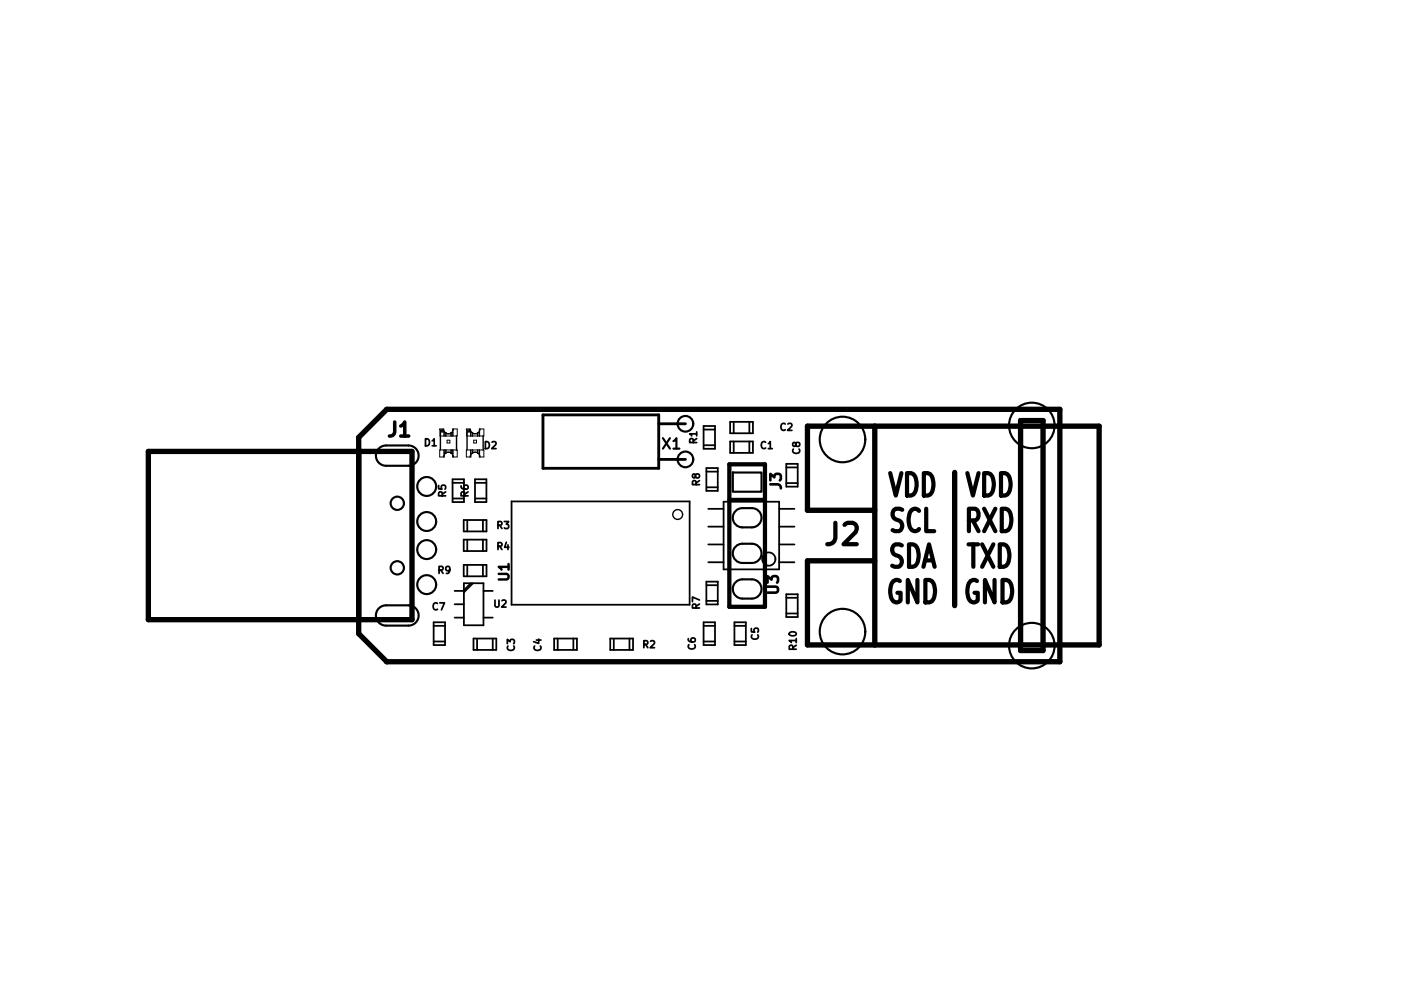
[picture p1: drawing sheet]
<svg xmlns="http://www.w3.org/2000/svg" width="297mm" height="210mm" viewBox="0 0 297 210" stroke-linecap="round" stroke-linejoin="round" font-family="sans-serif">
<path d="M31.5 95.7h55.9v35.7h-55.9zM82 86.8l-5.9 5.9v41.7l5.9 5.9M82 86.8h142.7v53.5h-142.7M82 86.8h.1M185.5 90.4v46.3M216.4 89.2h4.7v48.7h-4.7zM185.5 108.2h-14.3v-17.8h61.8v46.3h-61.8v-17.8h14.3M202.4 100.2v28.2M82 140.3h.1" fill="none" stroke="#000" stroke-width="1.1"/>
<g fill="none" stroke="#000" stroke-width=".89">
<path d="M188.7 100.3l1.2 4.8 1.2-4.8M191.2 115.6l-.5-.2h-.9a1.33 1.33 0 0 0-.6 1.5 1.33 1.33 0 0 0 1.3 1 1.27 1.27 0 0 1 .7 1.1 1.27 1.27 0 0 1-.7 1.2h-.8l-.5-.3M191.3 108.1l-.5-.2h-.9a1.33 1.33 0 0 0-.6 1.5 1.33 1.33 0 0 0 1.3 1 1.27 1.27 0 0 1 .7 1.1 1.27 1.27 0 0 1-.7 1.1h-.8l-.6-.2M192.3 100.3h.9a1.95 1.95 0 0 1 1.1 2 3.2 3.2 0 0 1-.6 2.5l-.5 .3h-.9zM192.7 115.4h.9a1.94 1.94 0 0 1 1.2 2.1 3.2 3.2 0 0 1-.7 2.4l-.5 .3h-.9zM194.8 108.3a1.13 1.13 0 0 0-1.2-.4 1.13 1.13 0 0 0-.8 1.1 3.9 3.9 0 0 0 .5 3.4 1.02 1.02 0 0 0 1.5-.2M195.9 100.3h.8a1.95 1.95 0 0 1 1.2 2 3.2 3.2 0 0 1-.7 2.5l-.5 .3h-.8zM196.1 118.8h1.7M196.4 107.9v4.7h1.7M205.1 100.3l1.2 4.8 1.2-4.8M205.3 115.4h2.1M205.4 110.4h1.4a1.44 1.44 0 0 0 0-2.5h-1.4v4.7"/>
<path d="M206.3 110.4l1.2 2.2M206.4 115.4v4.8M208.2 115.4l2.4 4.8M208.7 107.9l2.3 4.7M208.7 100.3h.8a1.95 1.95 0 0 1 1.2 2 3.2 3.2 0 0 1-.7 2.5l-.5 .3h-.8zM210.6 115.4l-2.4 4.8M211 107.9l-2.3 4.7M212 115.4h.8a1.95 1.95 0 0 1 1.2 2.1 3.2 3.2 0 0 1-.7 2.4l-.5 .3h-.8zM212.2 100.3h.9a1.95 1.95 0 0 1 1.2 2 3.2 3.2 0 0 1-.7 2.5l-.5 .3h-.9zM212.4 107.9h.8a1.94 1.94 0 0 1 1.2 2 3.2 3.2 0 0 1-.6 2.5l-.6 .2h-.8zM190.8 123.2a1.17 1.17 0 0 0-1.9 .9 3.9 3.9 0 0 0 .5 3.4 1.03 1.03 0 0 0 1.5-.2v-1.6h-.6M194.5 123v4.7l-2-4.7v4.7"/>
<path d="M195.8 120.2l1.2-4.8 1.2 4.8M196.2 123h.9a1.96 1.96 0 0 1 1.1 2 3.2 3.2 0 0 1-.6 2.5l-.5 .2h-.9zM207.1 123.2a1.17 1.17 0 0 0-1.8 .9 3.9 3.9 0 0 0 .5 3.4 1.03 1.03 0 0 0 1.5-.2v-1.6h-.7M210.9 123v4.7l-2.1-4.7v4.7M212.6 123h.8a1.96 1.96 0 0 1 1.2 2 3.2 3.2 0 0 1-.7 2.5l-.5 .2h-.8z"/>
</g>
<g fill="none" stroke="#000" stroke-width=".38">
<path d="M149.2 90.3h2.4v4.9h-2.4zM149.2 91.1h2.4M149.3 94.4h2.3M149.8 100h2.4M149.8 99.2h2.4v4.9h-2.4zM154.8 89.4h4.8v2.5h-4.8zM154.8 93.6h4.8v2.4h-4.8zM155.6 89.4v2.5M155.6 93.6v2.4M158.9 89.4v2.4M158.9 93.6v2.3M166.7 99.1h2.4"/>
<path d="M166.7 98.3h2.4v4.9h-2.4zM96 102.4h2.4M96 101.6h2.4v4.9h-2.4zM96 105.7h2.4M98.3 110.3h4.8v2.4h-4.8zM98.3 114.4h4.8v2.4h-4.8zM98.3 119.8h4.8v2.4h-4.8zM99.1 110.3v2.4M99.1 114.5v2.3M99.1 119.8v2.4M100.7 102.4h2.4M100.7 101.6h2.4v4.9h-2.4z"/>
<path d="M100.8 105.7h2.3M102.4 110.3v2.4M102.4 114.4v2.4M102.4 119.8v2.4M108.5 106.3h37.7v21.9h-37.7zM149.8 103.3h2.4M150.2 119.2h3.2M150.2 115.4h3.2M150.2 111.7h3.2M150.2 107.9h3.2M153.4 106.4h11.8v14.3h-11.8zM165.2 119.2h3.2"/>
<path d="M165.2 115.4h3.2M165.2 111.7h3.2M165.2 107.9h3.2M166.7 102.4h2.4M91.9 132.7h2.5M91.9 131.9h2.5v4.9h-2.5zM92 136h2.4M96.4 130.9h2M96.4 125.3h2M96.4 128.1h2M98.4 123.7h4.1v8.9h-4.1zM99.8 123.7l-1.4 1.4"/>
<path d="M100.3 123.7l-1.9 1.9M100.4 135.4h4.8v2.4h-4.8zM101.1 135.5v2.3M102.5 130.9h2M102.5 125.3h2M104.5 135.4v2.4M117.5 135.4h4.8v2.4h-4.8zM118.2 135.4v2.4M121.6 135.4v2.3M129.4 135.4h4.8v2.4h-4.8zM130.1 135.5v2.3M133.5 135.4v2.4"/>
<path d="M149.2 136h2.4M149.2 132.7h2.3M149.2 131.9h2.4v4.9h-2.4zM149.8 123.3h2.4v4.9h-2.4zM149.8 127.4h2.4M149.8 124.1h2.3M155.7 136h2.4M155.7 132.7h2.4M155.7 131.9h2.4v4.9h-2.4zM166.7 126h2.4v4.8h-2.4zM166.7 130.1h2.4M166.7 126.7h2.4"/>
<circle cx="163" cy="118.5" r="1.4"/>
</g>
<path d="M115.1 88h24.6v11.3h-24.6zM139.7 89.9h5.6M139.7 97.4h5.6" fill="none" stroke="#000" stroke-width=".6"/>
<g fill="none" stroke="#000" stroke-width=".21">
<path d="M93.2 91h.7v.2h-.7zM94.1 92.4v-.7h.5v.7M94.1 95.4v.7h.5v-.7M94.2 92.4v-.8h-.9v.8h3.6v-1.4h-.9v1.4M94.2 95.4v1.5h-1v-1.5h3.7v1.5h-.9v-1.5M94.5 92.4v-.5h1.2v.5M94.5 95.4v.5h1.2v-.5M94.8 93.3h.6v.6h-.6zM95.6 92.4v-.7h.4v.7M95.6 95.4v.7h.4v-.7M98.9 91h.6v.2h-.6zM99.8 92.4v-.7h.4v.7"/>
<path d="M99.8 95.4v.7h.4v-.7M99.8 92.4v-.8h-.9v.8h3.7v-1.4h-1v1.4M99.8 95.4v1.5h-.9v-1.5h3.7v1.5h-1v-1.5M100.1 92.4v-.5h1.2v.5M100.1 95.4v.5h1.2v-.5M100.4 93.3h.6v.6h-.6zM101.2 92.4v-.7h.5v.7M101.2 95.4v.7h.5v-.7"/>
<circle cx="93.7" cy="91.4" r=".21"/>
<circle cx="99.4" cy="91.4" r=".21"/>
</g>
<path d="M93.4 91.2v4.2M94 91a1.03 1.03 0 0 0 1.1 1 1.03 1.03 0 0 0 1-1M94 96.9a1.03 1.03 0 0 1 1.1-1 1.03 1.03 0 0 1 1 1M96.8 92.4v3.1M99 91.2v4.2M99.7 91a1.03 1.03 0 0 0 1 1 1.03 1.03 0 0 0 1.1-1M99.7 96.9a1.03 1.03 0 0 1 1-1 1.03 1.03 0 0 1 1.1 1M102.4 92.4v3.1" fill="none" stroke="#000" stroke-width=".3"/>
<path d="M154.6 98.4h7.6v30.3h-7.6zM154.6 106h7.6M177.1 110.9v3.2a1.45 1.45 0 0 1-1.7 1.3M179.1 111.3l.6-.4h1.1a1.23 1.23 0 0 1 .6 1.9l-2.6 2.6h2.8" fill="none" stroke="#000" stroke-width=".91"/>
<circle cx="143.7" cy="109.1" r="1.04" fill="none" stroke="#000" stroke-width=".29"/>
<g fill="none" stroke="#000" stroke-width=".45">
<path d="M80.3 95.1l1-.6 .6-.1 4.7 .1a2.15 2.15 0 0 1 2.2 2.1 2.15 2.15 0 0 1-2.2 2.2h-4.7a2.15 2.15 0 0 1-2-1.4 2.15 2.15 0 0 1 .4-2.3zM140.6 92.9l1.4 2.2M142 92.9l-1.4 2.2M142.8 93.5l.6-.6v2.2M142.8 95.1h1.3M155.4 100.2h6.1v4.1h-6.1zM156 108.3a3.7 3.7 0 0 1 3.4-.6 2.04 2.04 0 0 1 2.1 2.1 2.04 2.04 0 0 1-2.1 2 3.7 3.7 0 0 1-3.4-.6 2.04 2.04 0 0 1 0-2.9zM156 115.9a3.7 3.7 0 0 1 3.4-.6 2.04 2.04 0 0 1 2.1 2 2.04 2.04 0 0 1-2.1 2.1 3.7 3.7 0 0 1-3.4-.6 2.04 2.04 0 0 1 0-2.9zM80.3 129l1-.6 .6-.1h4.7a2.15 2.15 0 0 1 2.2 2.2 2.15 2.15 0 0 1-2.2 2.1h-4.7a2.15 2.15 0 0 1-2-1.3 2.15 2.15 0 0 1 .4-2.3zM156 123.4a3.7 3.7 0 0 1 3.4-.6 2.04 2.04 0 0 1 2.1 2.1 2.04 2.04 0 0 1-2.1 2 3.7 3.7 0 0 1-3.4-.6 2.04 2.04 0 0 1 0-2.9z"/>
<circle cx="145.3" cy="97.4" r="1.66"/>
<circle cx="145.3" cy="89.9" r="1.66"/>
<circle cx="178.6" cy="93.2" r="4.8"/>
<circle cx="218.8" cy="90.2" r="4.8"/>
<circle cx="84.2" cy="106.7" r="1.41"/>
<circle cx="90.5" cy="116.5" r="2.01"/>
<circle cx="90.5" cy="110.6" r="2.01"/>
<circle cx="90.5" cy="103.1" r="2.01"/>
<circle cx="84.2" cy="120.4" r="1.41"/>
<circle cx="90.5" cy="124" r="2.01"/>
<circle cx="178.6" cy="133.9" r="4.8"/>
<circle cx="218.8" cy="136.9" r="4.8"/>
</g>
<g fill="none" stroke="#000" stroke-width=".37">
<path d="M90.2 93a.75 .75 0 0 1 .9 .8 .75 .75 0 0 1-.9 .7zM91.6 93.5l.5-.5v1.5M91.6 94.5h.9M102.9 93.6a.75 .75 0 0 1 .9 .8 .75 .75 0 0 1-.9 .7zM104.3 93.8l.6-.2 .3 .5-.9 1h.9M147 93.8l-.1-.7-.2-.1-.3 .1-.2 .7h1.5M147.7 92h-1.5l.5 .4M147.7 93l-.7 .5M147.7 91.6v.8M162.3 93.8a.7 .7 0 0 0-1 .5 .7 .7 0 0 0 .7 .8l.3-.1M162.9 94.1l.4-.5v1.5M162.9 95.1h.8"/>
<path d="M166.5 89.9a.6 .6 0 0 0-.8 0 .6 .6 0 0 0-.1 .7l.2 .6h.4l.3-.1M167.1 89.9l.5-.1 .3 .4-.9 1h.9M168.2 95.2a.59 .59 0 0 0 0 .7 .59 .59 0 0 0 .7 .2l.6-.3 .1-.3-.2-.3M168.7 94.1l.3-.3h.3l.3 .3-.1 .4-.5 .1-.2-.1-.2-.6h-.5v.5l.1 .2h.2l.3-.2M93 102.9v.7l.7 .1-.1-.2v-.5l.3-.1h.4l.2 .2-.2 .6M93.8 105.1l-.1-.7-.2-.1-.4 .1-.1 .7h1.5M94.5 104.3l-.7 .5M97.8 103v.4a1.01 1.01 0 0 0 1.4 0l-.1-.5h-.5l-.3 .2v.3l.3 .3M98.5 105.1v-.7l-.2-.1-.4 .1-.1 .7h1.4M99.2 104.3l-.7 .5M105.6 115.8l.7-.1 .1-.2v-.3l-.8-.2v1.5M105.6 111.4l.7-.1 .1-.2v-.4l-.8-.1v1.5"/>
<path d="M105.9 115.8l.5 .7M105.9 111.4l.5 .7M106.9 110.6h.9l-.5 .5 .5 .2v.6l-.2 .2-.7-.2M107.3 115l-.3 1h.9M107.7 115.5v1M147.5 100.8l.2-.3h.3l.3 .3-.1 .4-.5 .1-.2-.1-.2-.6h-.4l-.1 .5 .2 .2h.2l.3-.2M147.6 102.8l-.1-.8-.2-.1-.3 .1-.2 .8h1.5M148.3 101.9l-.7 .5M92.7 128a.59 .59 0 0 0-.7 0 .59 .59 0 0 0-.2 .7l.3 .5 .4 .1 .2-.1M93.1 120.9l.7-.1 .1-.2v-.4l-.8-.1v1.5M93.2 127.8h1l-.6 1.5M93.5 120.9l.4 .7"/>
<path d="M95.4 120.7l-.3 .3-.4-.1-.2-.2v-.3l.3-.3h.3l.3 .3a.99 .99 0 0 1-.5 1.2h-.2M104.9 127.2v1.2l.3 .3 .5-.1 .1-.2v-1.2M106.4 127.4l.6-.2 .3 .5-.9 1h.9M107.6 136.5v-.9l.5 .5 .2-.5h.6l.2 .2-.2 .7M107.7 137a.7 .7 0 0 0 .5 1 .7 .7 0 0 0 .9-.7l-.2-.3M113.4 137a.7 .7 0 0 0 .5 1 .7 .7 0 0 0 .8-.7l-.1-.3M113.7 135.7h1M114.2 135.5v.9l-1.1-.3M136.5 136.6h.7l.2-.3-.1-.3-.8-.2v1.5M136.9 136.6l.5 .7M137.9 136l.6-.2 .3 .5-1 1h1M145.9 135.4l.1 .4a1.01 1.01 0 0 0 1.4 0l-.1-.5h-.5l-.3 .2v.3l.3 .3"/>
<path d="M146.1 136.7a.6 .6 0 0 0 0 .7 .6 .6 0 0 0 .7 .2l.5-.3 .1-.3-.1-.3M147.6 128.9l-.1-.7-.2-.1h-.3l-.2 .8h1.5M148.3 127.2l-1.5-.6v1M148.3 128.1l-.7 .5M159.3 133.3v.7h.7l-.1-.2v-.5l.3-.1 .4 .1 .2 .2-.2 .5M159.4 134.6a.59 .59 0 0 0 0 .7 .59 .59 0 0 0 .8 .2l.5-.3 .1-.3-.2-.3M167.5 134.1a.8 .8 0 0 1 1.3 .4 .85 .85 0 0 1-1.5-.2zM168.1 137.6l-.1-.7-.2-.1-.3 .1-.2 .7h1.5M168.8 135.8h-1.5l.5 .4M168.8 136.8l-.7 .5M168.8 135.4v.8"/>
</g>
<path d="M163.3 102.7h1.6a.72 .72 0 0 1 .7 .8M163.3 101.8v-1.3l.9 .7a.61 .61 0 0 1 .4-.7h.5l.4 .2 .1 .8-.3 .3M162.7 124.4h1.8l.5 .4v.4l-.5 .5h-1.8M162.7 123.5v-1.3l.9 .7a.61 .61 0 0 1 .4-.7h.5l.4 .2 .1 .8-.3 .3" fill="none" stroke="#000" stroke-width=".56"/>
<path d="M107.8 119.6v1.2M105.7 121.7h1.7l.4 .4-.1 .6-.3 .2h-1.7M107.8 120.2h-2.1l.6 .6" fill="none" stroke="#000" stroke-width=".52"/>
<path d="M83.7 89.5v2.1a.95 .95 0 0 1-1.1 .9M85 90.3l.8-.8v3M85 92.5h1.7" fill="none" stroke="#000" stroke-width=".75"/>
</svg>
